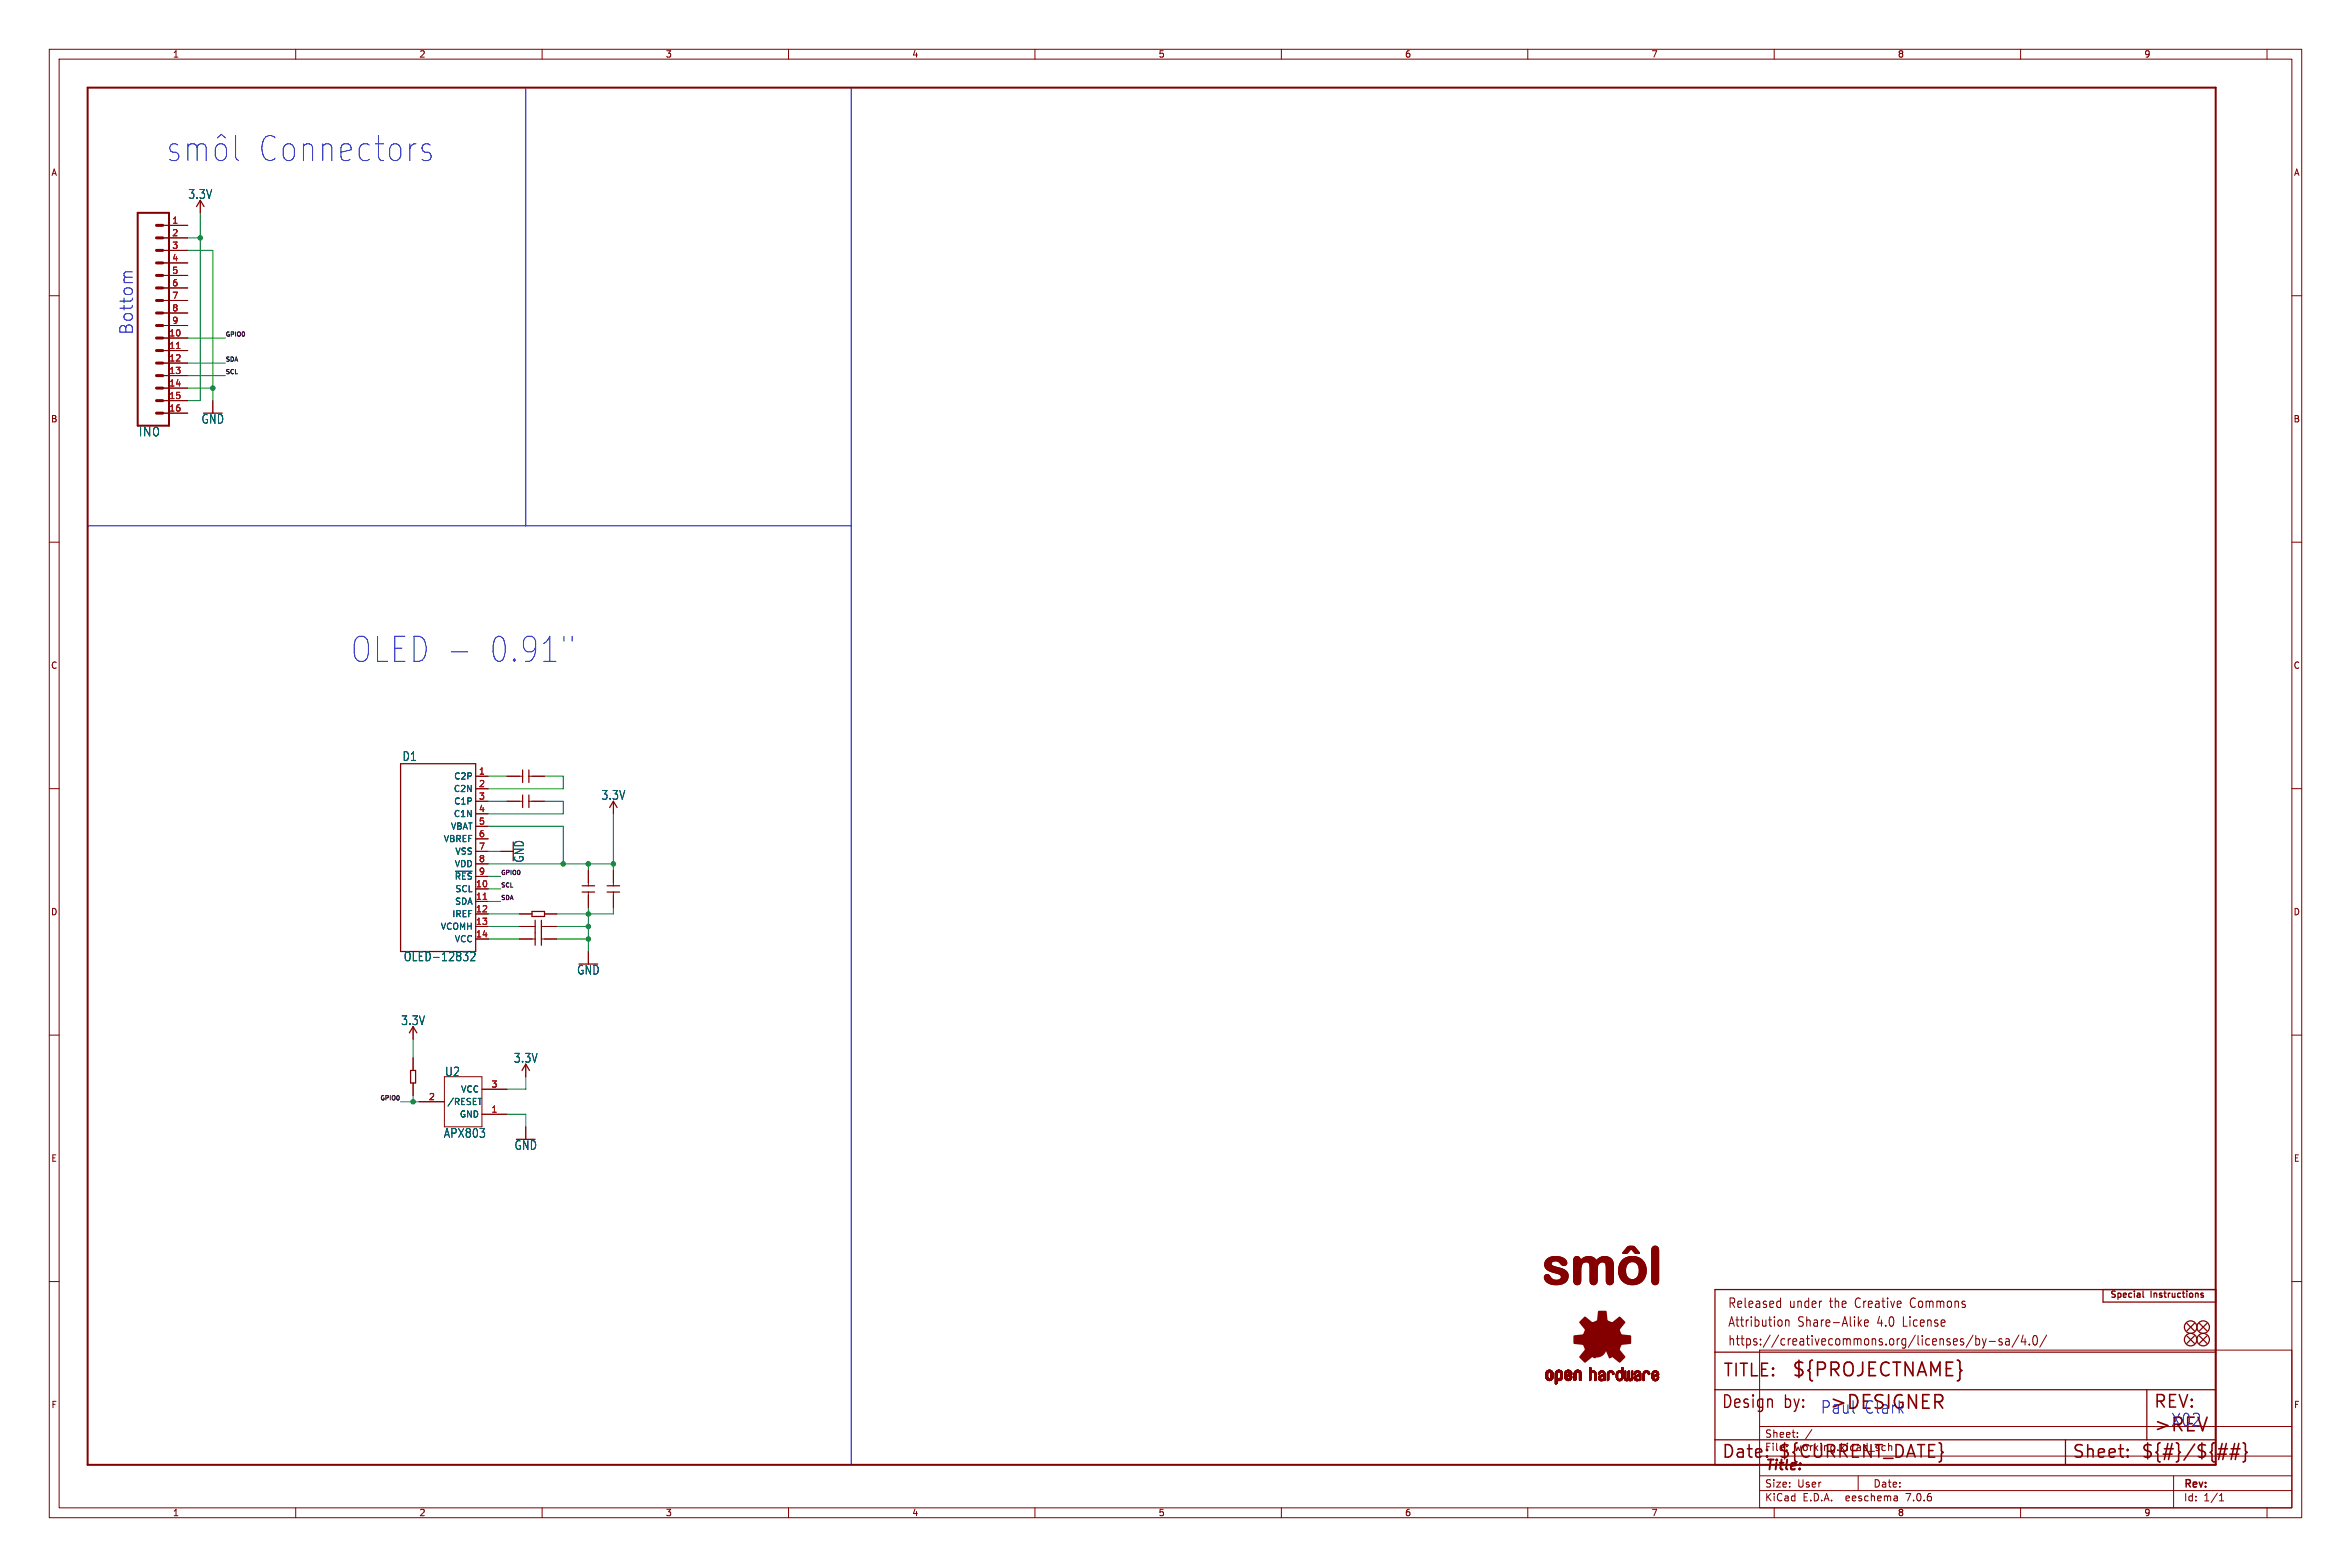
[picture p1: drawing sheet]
<svg xmlns="http://www.w3.org/2000/svg" width="477mm" height="318mm" viewBox="0 0 477 318" stroke-linecap="round" stroke-linejoin="round" font-family="sans-serif">
<defs><g id="words">
<g font-size="7.1" fill="#0000c2">
<text x="52.1" y="33">Connectors</text>
<text x="71.3" y="134.6">OLED -</text>
<text x="98.6" y="134.6">0.91&quot;</text>
</g>
<g font-size="3.8" fill="#840000">
<text x="363.5" y="279.7">${PROJECTNAME}</text>
<text x="371.1" y="286.3">&gt;DESIGNER</text>
<text x="436.9" y="290.9">&gt;REV</text>
</g>
<g font-size="3.5" fill="#0000c2">
<text x="27.2" y="68.1" transform="rotate(-90 27.2 68.1)">Bottom</text>
<text x="369.3" y="287">Paul</text>
<text x="378.2" y="287">Clark</text>
<text x="440.4" y="289.6">X02</text>
</g>
<g font-size="3.5" fill="#840000">
<text x="349.5" y="279.7">TITLE:</text>
<text x="349.2" y="286">Design</text>
<text x="362" y="286">by:</text>
<text x="436.9" y="286">REV:</text>
<text x="349.2" y="296.2">Date:</text>
<text x="360.7" y="296.2">${CURRENT_DATE}</text>
<text x="420.4" y="296.2">Sheet:</text>
<text x="434.3" y="296.2">${#}/${##}</text>
</g>
<text font-size="2.8" fill="#840000" x="358" y="298.8">Title:</text>
<g font-size="2.7" fill="#840000">
<text x="350.5" y="269.5">Attribution</text>
<text x="350.5" y="265.6">Released</text>
<text x="363.1" y="265.6">under</text>
<text x="364.8" y="269.5">Share-Alike</text>
<text x="371.5" y="265.6">the</text>
<text x="376.9" y="265.6">Creative</text>
<text x="381.1" y="269.5">4.0</text>
<text x="386.5" y="269.5">License</text>
<text x="388.3" y="265.6">Commons</text>
<text x="350.5" y="273.3">https://creativecommons.org/licenses/by-sa/4.0/</text>
</g>
<g font-size="2.5" fill="#006464">
<text x="38.1" y="40.5">3.3V</text>
<text x="28" y="88.7">IN0</text>
<text x="40.8" y="86.2">GND</text>
<text x="81.6" y="154.6">D1</text>
<text x="121.9" y="162.5">3.3V</text>
<text x="106.5" y="175.1" transform="rotate(-90 106.5 175.1)">GND</text>
<text x="81.8" y="195.2">OLED-12832</text>
<text x="117" y="197.9">GND</text>
<text x="81.3" y="208.2">3.3V</text>
<text x="104.2" y="215.8">3.3V</text>
<text x="90.2" y="218.6">U2</text>
<text x="90" y="231">APX803</text>
<text x="104.3" y="233.5">GND</text>
</g>
<g font-size="2.1" fill="#840000">
<text x="358" y="291.9">Sheet:</text>
<text x="358" y="294.6">File:</text>
<text x="364.1" y="294.6">working.kicad_sch</text>
<text x="358" y="304.8">KiCad</text>
<text x="358" y="302">Size:</text>
<text x="364.7" y="302">User</text>
<text x="365.8" y="304.8">E.D.A.</text>
<text x="374.7" y="304.8">eeschema</text>
<text x="380" y="302">Date:</text>
<text x="387" y="304.8">7.0.6</text>
<text x="443" y="302.2">Rev:</text>
<text x="443" y="304.8">Id:</text>
<text x="447.1" y="304.8">1/1</text>
</g>
<g font-size="1.8" fill="#840000">
<text x="35" y="11.9">1</text>
<text x="85" y="11.9">2</text>
<text x="135" y="11.9">3</text>
<text x="185" y="11.9">4</text>
<text x="235" y="11.9">5</text>
<text x="285" y="11.9">6</text>
<text x="335" y="11.9">7</text>
<text x="385" y="11.9">8</text>
<text x="435" y="11.9">9</text>
<text x="10.3" y="35.9">A</text>
<text x="465.4" y="35.9">A</text>
<text x="10.3" y="85.9">B</text>
<text x="465.3" y="85.9">B</text>
<text x="10.3" y="135.9">C</text>
<text x="465.3" y="135.9">C</text>
<text x="10.3" y="185.9">D</text>
<text x="465.3" y="185.9">D</text>
<text x="10.3" y="235.9">E</text>
<text x="465.4" y="235.9">E</text>
<text x="428" y="263.6">Special</text>
<text x="436.4" y="263.6">Instructions</text>
<text x="10.3" y="285.9">F</text>
<text x="465.4" y="285.9">F</text>
<text x="35" y="307.8">1</text>
<text x="85" y="307.8">2</text>
<text x="135" y="307.8">3</text>
<text x="185" y="307.8">4</text>
<text x="235" y="307.8">5</text>
<text x="285" y="307.8">6</text>
<text x="335" y="307.8">7</text>
<text x="385" y="307.8">8</text>
<text x="435" y="307.8">9</text>
</g>
<g font-size="1.8" fill="#a90000">
<text x="34.9" y="45.5">1</text>
<text x="34.9" y="48">2</text>
<text x="34.9" y="50.5">3</text>
<text x="34.9" y="53.1">4</text>
<text x="34.9" y="55.6">5</text>
<text x="34.9" y="58.2">6</text>
<text x="34.9" y="60.7">7</text>
<text x="34.9" y="63.2">8</text>
<text x="34.9" y="65.8">9</text>
<text x="34.2" y="68.3">10</text>
<text x="34.2" y="70.9">11</text>
<text x="34.2" y="73.4">12</text>
<text x="34.2" y="75.9">13</text>
<text x="34.2" y="78.5">14</text>
<text x="34.2" y="81">15</text>
<text x="34.2" y="83.6">16</text>
<text x="97.1" y="157.2">1</text>
<text x="97.1" y="159.8">2</text>
<text x="97.1" y="162.3">3</text>
<text x="97.1" y="164.8">4</text>
<text x="97.1" y="167.4">5</text>
<text x="97.1" y="169.9">6</text>
<text x="97.1" y="172.5">7</text>
<text x="97.1" y="175">8</text>
<text x="97.1" y="177.5">9</text>
<text x="96.5" y="180.1">10</text>
<text x="96.5" y="182.6">11</text>
<text x="96.5" y="185.2">12</text>
<text x="96.5" y="187.7">13</text>
<text x="96.5" y="190.2">14</text>
<text x="99.6" y="220.7">3</text>
<text x="86.9" y="223.3">2</text>
<text x="99.6" y="225.8">1</text>
</g>
<g font-size="1.8" fill="#006464">
<text x="92" y="160.9">C2N</text>
<text x="92.1" y="158.3">C2P</text>
<text x="92" y="166">C1N</text>
<text x="92.1" y="163.4">C1P</text>
<text x="89.9" y="171">VBREF</text>
<text x="91.4" y="168.5">VBAT</text>
<text x="92.3" y="173.6">VSS</text>
<text x="92.2" y="176.1">VDD</text>
<text x="92.2" y="178.7">~{RES}</text>
<text x="92.2" y="183.7">SDA</text>
<text x="92.3" y="181.2">SCL</text>
<text x="89.3" y="188.8">VCOMH</text>
<text x="91.7" y="186.3">IREF</text>
<text x="92.2" y="191.4">VCC</text>
<text x="93.5" y="221.8">VCC</text>
<text x="90.7" y="224.4">/RESET</text>
<text x="93.2" y="226.9">GND</text>
</g>
<g font-size="1.2" fill="#0f0f0f">
<text x="45.7" y="68.3">GPIO0</text>
<text x="45.7" y="73.4">SDA</text>
<text x="45.7" y="76">SCL</text>
<text x="101.6" y="177.6">GPIO0</text>
<text x="101.6" y="180.1">SCL</text>
<text x="101.6" y="182.6">SDA</text>
<text x="77" y="223.3">GPIO0</text>
</g>
</g></defs>
<g fill="none" stroke="#840000" stroke-width=".2">
<path d="M10 10h457v297.9h-457zM12 12h453v293.9h-453zM60 10v2M110 10v2M160 10v2M210 10v2M260 10v2M310 10v2M360 10v2M410 10v2M460 10v2M10 60h2"/>
<path d="M33 45.7h5.1M33 48.3h5.1M33 50.8h5.1M33 53.3h5.1M33 55.9h5.1M33 58.4h5.1M40.6 40.6v2.6M465 60h2M33 68.6h5.1M33 71.1h5.1M33 73.7h5.1M33 76.2h5.1"/>
<path d="M33 78.7h5.1M33 61h5.1M33 63.5h5.1M33 66h5.1M33 81.3h5.1M33 83.8h5.1M43.2 81.3v2.5M10 110h2M465 110h2M10 160h2M96.5 157.5h2.6M102.9 157.5h3.1"/>
<path d="M107.3 157.5h3.2M465 160h2M96.5 160h2.6M96.5 162.6h2.6M96.5 165.1h2.6M96.5 167.6h2.6M96.5 170.2h2.6M96.5 172.7h2.6M96.5 175.3h2.6M96.5 177.8h2.6M101.6 172.7h2.5M102.9 162.6h3.1"/>
<path d="M107.3 162.6h3.2M119.4 176.5v3.2M124.5 162.6v2.5M124.5 176.5v3.2M96.5 180.3h2.6M96.5 182.9h2.6M96.5 185.4h2.6M96.5 188h2.6M96.5 190.5h2.6M105.4 185.4h2.5M105.4 188h3.2M105.4 190.5h3.2"/>
<path d="M109.9 188h3.1M109.9 190.5h3.1M110.5 185.4h2.5M119.4 181v3.1M119.4 193v2.6M124.5 181v3.1M10 210h2M83.8 208.3v2.5M83.8 214.6v2.6M83.8 219.7v2.5M90.2 218.4h7.6v10.2h-7.6zM106.7 215.9v2.5"/>
<path d="M465 210h2M85.1 223.5h5.1M97.8 226.1h5.1M97.8 221h5.1M106.7 228.6v2.5M10 260h2M465 260h2M357 273.9h108v32h-108zM357 299.4h108M357 295.4h108M357 289.4h108M364.7 291.4v.2"/>
<path d="M364.7 290.7v.1M367.6 290l-1.2 1.9M377 299.4v3M441 299.4v6.5M60 305.9v2M110 305.9v2M160 305.9v2M210 305.9v2M260 305.9v2M310 305.9v2M357 302.4h108M360 305.9v2"/>
<path d="M384.9 303.6l.1 .9M385 304.4l-.1 .1M385 303.8l-.1 .1M410 305.9v2M450.4 304.5h.8M450.4 303.4l.4-.4v1.5M460 305.9v2"/>
</g>
<g fill="none" stroke="#840000" stroke-width=".25">
<path d="M39.9 41.9l.7-1.3 .8 1.3M81.3 154.9h15.2v38.1h-15.2zM106 156.2v2.5M107.3 156.2v2.5M106 161.3v2.5M107.3 161.3v2.5M118.1 179.7h2.5M123.2 179.7h2.5M123.7 163.8l.8-1.2 .7 1.2M107.9 184.9h2.6v1h-2.6zM108.6 186.7v5.1M109.9 186.7v5.1"/>
<path d="M118.1 181h2.5M123.2 181h2.5M83.1 209.5l.7-1.2 .8 1.2M83.3 217.2h1v2.5h-1zM105.9 217.2l.8-1.3 .7 1.3M348 261.6h101.6v35.6h-101.6zM348 274.3h101.6M426.7 261.6v2.6h22.9M434.8 261.9v1.1l.2 .2M443.7 268.5l1.6 1.5M443.7 271l1.6 1.5M445.3 271l-1.6 1.5"/>
<path d="M445.3 268.5l-1.6 1.5M446.3 271l1.5 1.5M446.3 268.5l1.5 1.5M447.1 262.8v.3M447.8 271l-1.5 1.5M447.8 268.5l-1.5 1.5M348 292.1h101.6M348 281.9h101.6M419.1 292.1v5.1M435.6 281.9v10.2"/>
<circle cx="444.5" cy="269.2" r="1.27"/>
<circle cx="444.5" cy="271.8" r="1.27"/>
<circle cx="447" cy="271.8" r="1.27"/>
<circle cx="447" cy="269.2" r="1.27"/>
</g>
<path d="M35.8 70.7h.7M98 182.5h.8" fill="none" stroke="#a90000" stroke-width=".2"/>
<path d="M92.4 176.8h3.4M94 193.1h.9l-.5 .7M94.9 194v.7M95.5 193.3l.2-.2h.4l.2 .2 .1 .3-1 1.3h1M97 222.8h.7" fill="none" stroke="#006464" stroke-width=".2"/>
<path d="M17.8 17.8h431.8v279.4h-431.8zM27.9 43.2h6.4v43.2h-6.4z" fill="none" stroke="#840000" stroke-width=".41"/>
<g fill="none" stroke="#840000" stroke-width=".61">
<path d="M31.7 45.7h1.3M31.7 48.3h1.3M31.7 50.8h1.3M31.7 53.3h1.3M31.7 55.9h1.3M31.7 58.4h1.3M31.7 61h1.3M31.7 63.5h1.3M31.7 66h1.3M31.7 68.6h1.3M31.7 71.1h1.3M31.7 73.7h1.3"/>
<path d="M31.7 76.2h1.3M31.7 78.7h1.3M31.7 81.3h1.3M31.7 83.8h1.3"/>
</g>
<g fill="none" stroke="#840000" stroke-width=".32">
<path d="M358.5 295.4l.2 .1-.2 .1M431.7 295.4l.1 .1-.1 .1M431.7 295.4l-.1 .1 .1 .1M431.7 294v.3M431.7 295.4v.2M431.7 294l.1 .2-.1 .1M431.7 294l-.1 .2 .1 .1M449.9 295h1.8M450.2 293.9h1.8M451.7 292.8l-.7 3.3M452.5 295h1.8M452.7 293.9h1.8"/>
<path d="M453.4 292.8l-.7 3.3M454.3 292.8l-.7 3.3M455.1 292.7l.4 .1 .1 .3v1.2l.4 .4-.4 .3v1.2l-.1 .3-.4 .1"/>
</g>
<g fill="none" stroke="#840000" stroke-width=".21">
<path d="M360.8 264l.5 .1M361.3 263.3v2M361.3 265.2l-.5 .1M361.5 268v.9M362.3 267.8v1.3M362.3 268l.2-.2 .4 .1 .1 1.2M377.2 268.3l.5 .8M377.7 267.8l-.6 .7M378.3 268.4l.8-.2-.1-.3-.4-.1-.3 .3 .1 .9h.6M400.4 270.9l-1.4 2.4M400.9 270.9v2M400.9 271.7l.5-.1 .3 .4v.5l-.2 .3h-.6"/>
<path d="M402.2 271.6l.4 1.3M402.6 272.9l-.1 .4-.3 .2M403 271.6l-.4 1.3M403.6 272.1h1.3M406.2 271.7l-.4-.1a.34 .34 0 0 0-.2 .3 .34 .34 0 0 0 .2 .3h.3a.34 .34 0 0 1 .2 .4 .34 .34 0 0 1-.2 .3l-.5-.1M407 271.7h.6l.1 1.2M407.7 272l-.5 .1a.4 .4 0 0 0-.3 .4 .4 .4 0 0 0 .3 .4l.5-.1M409.7 270.9l-1.5 2.4M410.5 270.9l-.4 1.3h1M410.9 271.6v1.3M411.8 272.7v.2M412.7 271l.3-.1a1.34 1.34 0 0 1 0 2h-.1a1.43 1.43 0 0 1-.2-1.9z"/>
<path d="M415.3 270.9l-1.4 2.4"/>
</g>
<g fill="#840000" stroke="#840000" stroke-width=".2">
<path d="M335.4 253a.71 .71 0 0 1 .8-.1 .71 .71 0 0 1 .4 .8v6.2a.71 .71 0 0 1-.8 .7 .71 .71 0 0 1-.7-.8v-6.3z"/>
<path d="M330.2 253a1.37 1.37 0 0 1 1.6 .1l.9 1.1h-.9l-.8-.8-.7 .7a.81 .81 0 0 1-1 .2z"/>
<path d="M329.2 255.6l1-.5 1.2-.2v1.1a1.7 1.7 0 0 0-1.5 2.3 1.39 1.39 0 0 0 1.6 1.3 1.39 1.39 0 0 0 1.1-1.7v-.2a1.53 1.53 0 0 0-1.2-1.7v-1.1a2.87 2.87 0 0 1 2.1 4.7 2.87 2.87 0 0 1-5-1l-.1-1 .1-.8z"/>
<path d="M319.6 255a.68 .68 0 0 1 .7 0 .68 .68 0 0 1 .4 .7 2.15 2.15 0 0 1 3.3 0 1.88 1.88 0 0 1 2.2-.7 1.88 1.88 0 0 1 1.2 2v2.8a.74 .74 0 0 1-.8 .8 .74 .74 0 0 1-.7-.8v-2.5a.92 .92 0 0 0-1-1.3 1.35 1.35 0 0 0-.8 1.6v2.1a.76 .76 0 0 1-.8 .9 .76 .76 0 0 1-.7-1v-2.4a.93 .93 0 0 0-.8-1.2 .93 .93 0 0 0-1 1.1v2.6a.74 .74 0 0 1-.8 1 .74 .74 0 0 1-.7-.9v-4.3z"/>
<path d="M313.9 255.5a2.95 2.95 0 0 1 4 .4 .63 .63 0 0 1-.4 .8 .63 .63 0 0 1-.8-.3 1.13 1.13 0 0 0-2-.1l.3 .5 1.4 .4a1.72 1.72 0 0 1 1.6 2.4 3 3 0 0 1-4.5 .1 .65 .65 0 0 1 .2-1.1 .65 .65 0 0 1 .9 .5 1.38 1.38 0 0 0 2.2 .1 .96 .96 0 0 0-1-.9l-.5-.1a1.79 1.79 0 0 1-1.8-2.1z"/>
<path d="M313.7 279.4h.3z"/>
<path d="M313.7 279.3l.3 .1z"/>
<path d="M313.7 279.3h.3z"/>
<path d="M313.7 279.2l.3 .1z"/>
<path d="M313.7 279.2h.3z"/>
<path d="M313.7 279.1l.3 .1z"/>
<path d="M313.7 279.1h.3z"/>
<path d="M313.7 279l.3 .1z"/>
<path d="M313.7 279h.3z"/>
<path d="M313.7 278.9l.3 .1z"/>
<path d="M313.7 278.9h.3z"/>
<path d="M313.7 278.8l.3 .1z"/>
<path d="M313.7 278.8h.3z"/>
<path d="M313.7 278.7l.3 .1z"/>
<path d="M313.7 278.7h.3z"/>
<path d="M313.7 278.6l.3 .1z"/>
<path d="M313.7 279.5h.4z"/>
<path d="M313.7 279.4l.4 .1z"/>
<path d="M313.7 279.4h.4z"/>
<path d="M313.7 278.6h.4z"/>
<path d="M313.7 279.6h.4z"/>
<path d="M313.7 279.5l.4 .1z"/>
<path d="M313.7 278.5l.4 .1z"/>
<path d="M313.7 278.5h.4z"/>
<path d="M313.7 279.6h.5z"/>
<path d="M313.7 278.4l.5 .1z"/>
<path d="M313.7 278.4h.5z"/>
<path d="M313.7 279.7h.6z"/>
<path d="M313.7 279.6l.5 .1z"/>
<path d="M313.7 278.4h.6z"/>
<path d="M313.7 279.7h1.3z"/>
<path d="M313.7 278.3l1.3 .1z"/>
<path d="M313.8 279.7h1.2z"/>
<path d="M313.8 278.3h1.2z"/>
<path d="M313.8 279.8h1.2z"/>
<path d="M313.8 279.7l1.2 .1z"/>
<path d="M313.8 278.2l1.2 .1z"/>
<path d="M313.8 278.2h1.2z"/>
<path d="M313.8 279.8l1.2 .1z"/>
<path d="M313.9 279.9h1z"/>
<path d="M313.9 278.2h1z"/>
<path d="M313.9 278.1l1 .1z"/>
<path d="M313.9 278.1h1z"/>
<path d="M313.9 279.9l1 .1z"/>
<path d="M314 280h.8z"/>
<path d="M314 278.1h.8z"/>
<path d="M314 278l.8 .1z"/>
<path d="M314 278h.7z"/>
<path d="M314.1 280h.6z"/>
<path d="M314.1 278h.6z"/>
<path d="M314.1 280l.6 .1z"/>
<path d="M314.2 278h.4z"/>
<path d="M314.2 280.1h.4z"/>
<path d="M314.2 278h.3z"/>
<path d="M314.3 280.1h.2z"/>
<path d="M314.3 278h.2z"/>
<path d="M314.4 278.4h.6z"/>
<path d="M314.5 279.7h.5z"/>
<path d="M314.5 278.4h.5z"/>
<path d="M314.5 279.7h.6z"/>
<path d="M314.5 278.4h.6z"/>
<path d="M314.5 279.6l.6 .1z"/>
<path d="M314.6 278.4h.5z"/>
<path d="M314.6 279.6h.5z"/>
<path d="M314.6 278.4l.5 .1z"/>
<path d="M314.6 278.5h.5z"/>
<path d="M314.7 279.6h.4z"/>
<path d="M314.7 278.5h.4z"/>
<path d="M314.7 279.5l.4 .1z"/>
<path d="M314.7 279.5h.4z"/>
<path d="M314.7 278.6h.4z"/>
<path d="M314.7 278.5l.4 .1z"/>
<path d="M314.7 279.4l.4 .1z"/>
<path d="M314.7 279.4h.4z"/>
<path d="M314.7 279.3l.4 .1z"/>
<path d="M314.7 279.3h.4z"/>
<path d="M314.7 279.2l.4 .1z"/>
<path d="M314.7 279.2h.4z"/>
<path d="M314.7 279.1l.4 .1z"/>
<path d="M314.7 279.1h.4z"/>
<path d="M314.7 279l.4 .1z"/>
<path d="M314.7 279h.4z"/>
<path d="M314.7 278.9l.4 .1z"/>
<path d="M314.7 278.9h.4z"/>
<path d="M314.7 278.8l.4 .1z"/>
<path d="M314.7 278.8h.4z"/>
<path d="M314.7 278.7l.4 .1z"/>
<path d="M314.7 278.7h.4z"/>
<path d="M314.7 278.6l.4 .1z"/>
<path d="M315.6 280.7h.2z"/>
<path d="M315.6 280.7h.3z"/>
<path d="M315.6 280.6l.3 .1z"/>
<path d="M315.6 280.6h.4z"/>
<path d="M315.6 280.5l.4 .1z"/>
<path d="M315.6 280.5h.4z"/>
<path d="M315.6 280.4l.4 .1z"/>
<path d="M315.6 280.4h.4z"/>
<path d="M315.6 280.3l.4 .1z"/>
<path d="M315.6 280.3h.4z"/>
<path d="M315.6 280.2l.4 .1z"/>
<path d="M315.6 280.2h.4z"/>
<path d="M315.6 280.1l.4 .1z"/>
<path d="M315.6 280.1h.4z"/>
<path d="M315.6 280l.4 .1z"/>
<path d="M315.6 280h1z"/>
<path d="M315.6 280h1.1z"/>
<path d="M315.6 279.9l1.2 .1z"/>
<path d="M315.6 279.9h1.2z"/>
<path d="M315.6 279.9h1.3z"/>
<path d="M315.6 279.8l1.3 .1z"/>
<path d="M315.6 279.8h1.3z"/>
<path d="M315.6 279.7l1.3 .1z"/>
<path d="M315.6 279.7h1.3z"/>
<path d="M315.6 279.7h1.4z"/>
<path d="M315.6 279.7h.6z"/>
<path d="M315.6 279.6l.5 .1z"/>
<path d="M315.6 279.6h.5z"/>
<path d="M315.6 279.6h.4z"/>
<path d="M315.6 279.5l.4 .1z"/>
<path d="M315.6 279.5h.4z"/>
<path d="M315.6 279.4l.4 .1z"/>
<path d="M315.6 279.4h.4z"/>
<path d="M315.6 279.3l.4 .1z"/>
<path d="M315.6 279.3h.4z"/>
<path d="M315.6 279.2l.4 .1z"/>
<path d="M315.6 279.2h.4z"/>
<path d="M315.6 279.1l.4 .1z"/>
<path d="M315.6 279.1h.4z"/>
<path d="M315.6 279l.4 .1z"/>
<path d="M315.6 279h.4z"/>
<path d="M315.6 278.9l.4 .1z"/>
<path d="M315.6 278.9h.4z"/>
<path d="M315.6 278.8l.4 .1z"/>
<path d="M315.6 278.8h.4z"/>
<path d="M315.6 278.7l.4 .1z"/>
<path d="M315.6 278.7h.4z"/>
<path d="M315.6 278.6l.4 .1z"/>
<path d="M315.6 278.6h.4z"/>
<path d="M315.6 278.5l.4 .1z"/>
<path d="M315.6 280.8h.1z"/>
<path d="M315.6 280.7l.2 .1z"/>
<path d="M315.6 278.5h.4z"/>
<path d="M315.6 278.5h.5z"/>
<path d="M315.6 278.4l.5 .1z"/>
<path d="M315.6 278.4h.5z"/>
<path d="M315.6 278.4h.6z"/>
<path d="M315.7 278.4h.5z"/>
<path d="M315.7 278.3l1.3 .1z"/>
<path d="M315.7 278.3h1.2z"/>
<path d="M315.7 278.2l1.2 .1z"/>
<path d="M315.7 278.2h1.2z"/>
<path d="M315.7 278.2h1.1z"/>
<path d="M315.8 278.2h1z"/>
<path d="M315.8 278.1l1 .1z"/>
<path d="M315.8 278.1h1z"/>
<path d="M315.9 278.1h.9z"/>
<path d="M315.9 278.1h.8z"/>
<path d="M315.9 278l.8 .1z"/>
<path d="M316 278h.6z"/>
<path d="M316 280l.6 .1z"/>
<path d="M316.1 278h.5z"/>
<path d="M316.1 280.1h.4z"/>
<path d="M316.1 278h.4z"/>
<path d="M316.2 280.1h.2z"/>
<path d="M316.2 278h.2z"/>
<path d="M316.4 278.4h.6z"/>
<path d="M316.4 279.7h.6z"/>
<path d="M316.5 279.7h.5z"/>
<path d="M316.5 278.4h.5z"/>
<path d="M316.5 279.6l.5 .1z"/>
<path d="M316.5 279.6h.5z"/>
<path d="M316.5 278.4l.5 .1z"/>
<path d="M316.6 279.6h.4z"/>
<path d="M316.6 278.5h.4z"/>
<path d="M316.6 279.5l.4 .1z"/>
<path d="M316.6 279.5h.4z"/>
<path d="M316.6 278.6h.4z"/>
<path d="M316.6 278.5l.4 .1z"/>
<path d="M316.6 279.4l.4 .1z"/>
<path d="M316.6 279.4h.4z"/>
<path d="M316.6 278.7h.4z"/>
<path d="M316.6 278.6l.4 .1z"/>
<path d="M316.7 279.4h.3z"/>
<path d="M316.7 279.3l.3 .1z"/>
<path d="M316.7 279.3h.3z"/>
<path d="M316.7 279.2l.3 .1z"/>
<path d="M316.7 279.2h.3z"/>
<path d="M316.7 279.1l.3 .1z"/>
<path d="M316.7 279.1h.3z"/>
<path d="M316.7 279l.3 .1z"/>
<path d="M316.7 279h.3z"/>
<path d="M316.7 278.9l.3 .1z"/>
<path d="M316.7 278.9h.3z"/>
<path d="M316.7 278.8l.3 .1z"/>
<path d="M316.7 278.8h.3z"/>
<path d="M316.7 278.7l.3 .1z"/>
<path d="M316.7 278.7h.3z"/>
<path d="M317.5 279.5h.4z"/>
<path d="M317.5 279.4l.4 .1z"/>
<path d="M317.5 279.4h.4z"/>
<path d="M317.5 279.3l.5 .1z"/>
<path d="M317.5 279.3h.5z"/>
<path d="M317.5 279.3h.6z"/>
<path d="M317.5 279.3h.7z"/>
<path d="M317.5 279.2l.7 .1z"/>
<path d="M317.5 279.2h.7z"/>
<path d="M317.5 279.2h.8z"/>
<path d="M317.5 279.2h.9z"/>
<path d="M317.5 279.1l.9 .1z"/>
<path d="M317.5 279.1h.9z"/>
<path d="M317.5 279.1h1z"/>
<path d="M317.5 279.1h1.1z"/>
<path d="M317.5 279l1.1 .1z"/>
<path d="M317.5 279h1.2z"/>
<path d="M317.5 279h1.3z"/>
<path d="M317.5 278.9l1.3 .1z"/>
<path d="M317.5 278.9h1.4z"/>
<path d="M317.5 278.9h.4z"/>
<path d="M317.5 278.8l.4 .1z"/>
<path d="M317.5 278.8h.4z"/>
<path d="M317.5 278.7l.4 .1z"/>
<path d="M317.5 278.7h.4z"/>
<path d="M317.5 278.6l.4 .1z"/>
<path d="M317.5 278.6h.4z"/>
<path d="M317.5 278.5l.4 .1z"/>
<path d="M317.5 279.6h.5z"/>
<path d="M317.5 279.6h.4z"/>
<path d="M317.5 279.5l.4 .1z"/>
<path d="M317.5 278.5h.4z"/>
<path d="M317.5 278.5h.5z"/>
<path d="M317.5 278.4l.5 .1z"/>
<path d="M317.5 278.4h.5z"/>
<path d="M317.5 279.6l.6 .1z"/>
<path d="M317.5 278.4h.6z"/>
<path d="M317.5 279.7h.6z"/>
<path d="M317.6 279.7h.5z"/>
<path d="M317.6 278.4h.5z"/>
<path d="M317.6 279.7h1.3z"/>
<path d="M317.6 278.4h.6z"/>
<path d="M317.6 279.7h1.2z"/>
<path d="M317.6 278.3l1.3 .1z"/>
<path d="M317.6 278.3h1.3z"/>
<path d="M317.6 279.8h1.2z"/>
<path d="M317.6 279.7l1.2 .1z"/>
<path d="M317.6 278.3h1.2z"/>
<path d="M317.6 278.2l1.2 .1z"/>
<path d="M317.7 279.8l1.1 .1z"/>
<path d="M317.7 278.2h1.1z"/>
<path d="M317.7 279.9h1.1z"/>
<path d="M317.7 279.9h1z"/>
<path d="M317.7 278.2h1z"/>
<path d="M317.7 278.1l1 .1z"/>
<path d="M317.7 278.1h1z"/>
<path d="M317.8 279.9l.9 .1z"/>
<path d="M317.8 278.1h.9z"/>
<path d="M317.8 280h.8z"/>
<path d="M317.8 278.1h.8z"/>
<path d="M317.9 280h.7z"/>
<path d="M317.9 278l.7 .1z"/>
<path d="M317.9 278h.7z"/>
<path d="M317.9 278h.6z"/>
<path d="M317.9 280h.6z"/>
<path d="M318 278h.5z"/>
<path d="M318 280l.5 .1z"/>
<path d="M318 278.9h.9z"/>
<path d="M318 278h.4z"/>
<path d="M318 280.1h.4z"/>
<path d="M318.1 280.1h.3z"/>
<path d="M318.1 280.1h.2z"/>
<path d="M318.1 278.9h.8z"/>
<path d="M318.1 278h.3z"/>
<path d="M318.1 278.8l.8 .1z"/>
<path d="M318.1 278h.2z"/>
<path d="M318.1 278.8h.8z"/>
<path d="M318.2 278.8h.7z"/>
<path d="M318.3 278.8h.6z"/>
<path d="M318.3 278.4h.6z"/>
<path d="M318.3 279.7h.6z"/>
<path d="M318.3 278.7l.6 .1z"/>
<path d="M318.3 278.7h.6z"/>
<path d="M318.4 278.7h.5z"/>
<path d="M318.4 278.4h.5z"/>
<path d="M318.4 279.7h.5z"/>
<path d="M318.4 279.6l.5 .1z"/>
<path d="M318.4 279.6h.5z"/>
<path d="M318.4 278.4l.5 .1z"/>
<path d="M318.4 278.5h.5z"/>
<path d="M318.5 279.6h.4z"/>
<path d="M318.5 278.5h.4z"/>
<path d="M318.5 278.7h.4z"/>
<path d="M318.5 279.5l.4 .1z"/>
<path d="M318.5 279.5h.4z"/>
<path d="M318.5 278.6l.4 .1z"/>
<path d="M318.5 278.6h.4z"/>
<path d="M318.5 278.5l.4 .1z"/>
<path d="M318.5 279.4l.4 .1z"/>
<path d="M318.5 279.4h.4z"/>
<path d="M318.6 279.4h.3z"/>
<path d="M318.6 279.3l.3 .1z"/>
<path d="M318.6 279.3h.3z"/>
<path d="M318.7 279.3h.2z"/>
<path d="M318.7 279.2l.2 .1z"/>
<path d="M318.7 279.2h.2z"/>
<path d="M318.8 279.2h.1z"/>
<path d="M319.4 280h.3z"/>
<path d="M319.4 280h.4z"/>
<path d="M319.4 279.9l.4 .1z"/>
<path d="M319.4 279.9h.4z"/>
<path d="M319.4 279.8l.4 .1z"/>
<path d="M319.4 279.8h.4z"/>
<path d="M319.4 279.7l.4 .1z"/>
<path d="M319.4 279.7h.4z"/>
<path d="M319.4 279.6l.4 .1z"/>
<path d="M319.4 279.6h.4z"/>
<path d="M319.4 279.5l.4 .1z"/>
<path d="M319.4 279.5h.4z"/>
<path d="M319.4 279.4l.4 .1z"/>
<path d="M319.4 279.4h.4z"/>
<path d="M319.4 279.3l.4 .1z"/>
<path d="M319.4 279.3h.4z"/>
<path d="M319.4 279.2l.4 .1z"/>
<path d="M319.4 279.2h.4z"/>
<path d="M319.4 279.1l.4 .1z"/>
<path d="M319.4 279.1h.4z"/>
<path d="M319.4 279l.4 .1z"/>
<path d="M319.4 279h.4z"/>
<path d="M319.4 278.9l.4 .1z"/>
<path d="M319.4 278.9h.4z"/>
<path d="M319.4 278.8l.4 .1z"/>
<path d="M319.4 278.8h.4z"/>
<path d="M319.4 278.7l.4 .1z"/>
<path d="M319.4 278.7h.4z"/>
<path d="M319.4 278.6l.4 .1z"/>
<path d="M319.4 278.6h.4z"/>
<path d="M319.4 280h.2z"/>
<path d="M319.4 278.5l.4 .1z"/>
<path d="M319.4 280l.2 .1z"/>
<path d="M319.4 278.5h.4z"/>
<path d="M319.4 278.5h.5z"/>
<path d="M319.4 278.4l.5 .1z"/>
<path d="M319.5 278.4h.4z"/>
<path d="M319.5 278.4h.5z"/>
<path d="M319.5 278.4h.6z"/>
<path d="M319.5 278.3l1.3 .1z"/>
<path d="M319.5 278.3h1.3z"/>
<path d="M319.5 278.3h1.2z"/>
<path d="M319.5 278.2l1.2 .1z"/>
<path d="M319.6 278.2h1.1z"/>
<path d="M319.6 278.2h1z"/>
<path d="M319.6 278.1l1 .1z"/>
<path d="M319.6 278.1h1z"/>
<path d="M319.7 278.1h.9z"/>
<path d="M319.7 278.1h.8z"/>
<path d="M319.8 278l.7 .1z"/>
<path d="M319.8 278h.7z"/>
<path d="M319.8 278h.6z"/>
<path d="M319.9 278h.5z"/>
<path d="M319.9 278h.4z"/>
<path d="M320 278h.3z"/>
<path d="M320.2 278.4h.6z"/>
<path d="M320.3 278.4h.5z"/>
<path d="M320.4 278.4l.4 .1z"/>
<path d="M320.4 278.5h.4z"/>
<path d="M320.4 278.5l.5 .1z"/>
<path d="M320.5 278.6h.4z"/>
<path d="M320.5 280h.2z"/>
<path d="M320.5 280h.3z"/>
<path d="M320.5 279.9l.4 .1z"/>
<path d="M320.5 279.9h.4z"/>
<path d="M320.5 279.8l.4 .1z"/>
<path d="M320.5 279.8h.4z"/>
<path d="M320.5 279.7l.4 .1z"/>
<path d="M320.5 279.7h.4z"/>
<path d="M320.5 279.6l.4 .1z"/>
<path d="M320.5 279.6h.4z"/>
<path d="M320.5 279.5l.4 .1z"/>
<path d="M320.5 279.5h.4z"/>
<path d="M320.5 279.4l.4 .1z"/>
<path d="M320.5 279.4h.4z"/>
<path d="M320.5 279.3l.4 .1z"/>
<path d="M320.5 279.3h.4z"/>
<path d="M320.5 279.2l.4 .1z"/>
<path d="M320.5 279.2h.4z"/>
<path d="M320.5 279.1l.4 .1z"/>
<path d="M320.5 279.1h.4z"/>
<path d="M320.5 279l.4 .1z"/>
<path d="M320.5 279h.4z"/>
<path d="M320.5 278.9l.4 .1z"/>
<path d="M320.5 278.9h.4z"/>
<path d="M320.5 278.8l.4 .1z"/>
<path d="M320.5 278.8h.4z"/>
<path d="M320.5 278.7l.4 .1z"/>
<path d="M320.5 278.7h.4z"/>
<path d="M320.5 278.6l.4 .1z"/>
<path d="M320.5 280l.2 .1z"/>
<path d="M320.5 280.1h.1z"/>
<path d="M322.5 280.1h.2z"/>
<path d="M322.5 280l.2 .1z"/>
<path d="M322.5 277.6h.3z"/>
<path d="M322.5 280.1h.1z"/>
<path d="M322.5 280h.2z"/>
<path d="M322.5 280h.3z"/>
<path d="M322.5 279.9l.3 .1z"/>
<path d="M322.5 279.9h.3z"/>
<path d="M322.5 279.8l.3 .1z"/>
<path d="M322.5 279.8h.3z"/>
<path d="M322.5 279.7l.3 .1z"/>
<path d="M322.5 279.7h.3z"/>
<path d="M322.5 279.6l.3 .1z"/>
<path d="M322.5 279.6h.3z"/>
<path d="M322.5 279.5l.3 .1z"/>
<path d="M322.5 279.5h.3z"/>
<path d="M322.5 279.4l.3 .1z"/>
<path d="M322.5 279.4h.3z"/>
<path d="M322.5 279.3l.3 .1z"/>
<path d="M322.5 279.3h.3z"/>
<path d="M322.5 279.2l.3 .1z"/>
<path d="M322.5 279.2h.3z"/>
<path d="M322.5 279.1l.3 .1z"/>
<path d="M322.5 279.1h.3z"/>
<path d="M322.5 279l.3 .1z"/>
<path d="M322.5 279h.3z"/>
<path d="M322.5 278.9l.3 .1z"/>
<path d="M322.5 278.9h.3z"/>
<path d="M322.5 278.8l.3 .1z"/>
<path d="M322.5 278.8h.3z"/>
<path d="M322.5 278.7l.3 .1z"/>
<path d="M322.5 278.7h.3z"/>
<path d="M322.5 278.6l.3 .1z"/>
<path d="M322.5 278.6h.3z"/>
<path d="M322.5 278.6h.4z"/>
<path d="M322.5 278.5l.4 .1z"/>
<path d="M322.5 278.5h.4z"/>
<path d="M322.5 278.5h.5z"/>
<path d="M322.5 278.4l.5 .1z"/>
<path d="M322.5 278.4h.5z"/>
<path d="M322.5 278.4h.6z"/>
<path d="M322.5 278.4h.7z"/>
<path d="M322.5 278.4h1.2z"/>
<path d="M322.5 278.3l1.2 .1z"/>
<path d="M322.5 278.3h1.2z"/>
<path d="M322.5 278.3h1.1z"/>
<path d="M322.5 278.2l1.1 .1z"/>
<path d="M322.5 278.2h1.1z"/>
<path d="M322.5 278.2h1z"/>
<path d="M322.5 278.2h.3z"/>
<path d="M322.5 278.1l.3 .1z"/>
<path d="M322.5 278.1h.3z"/>
<path d="M322.5 278l.3 .1z"/>
<path d="M322.5 278h.3z"/>
<path d="M322.5 277.9l.3 .1z"/>
<path d="M322.5 277.9h.3z"/>
<path d="M322.5 277.8l.3 .1z"/>
<path d="M322.5 277.8h.3z"/>
<path d="M322.5 277.7l.3 .1z"/>
<path d="M322.5 277.7h.3z"/>
<path d="M322.5 277.6l.3 .1z"/>
<path d="M322.5 277.5l.3 .1z"/>
<path d="M322.5 277.5h.3z"/>
<path d="M322.6 277.5h.2z"/>
<path d="M322.7 277.4l.1 .1z"/>
<path d="M322.9 278.2h.6z"/>
<path d="M322.9 278.1l.6 .1z"/>
<path d="M323 278.1h.5z"/>
<path d="M323 278.1h.4z"/>
<path d="M323.2 278.4h.6z"/>
<path d="M323.3 278.4h.5z"/>
<path d="M323.4 278.4h.4z"/>
<path d="M323.4 278.4l.4 .1z"/>
<path d="M323.4 278.5h.4z"/>
<path d="M323.5 278.5h.3z"/>
<path d="M323.5 278.6h.3z"/>
<path d="M323.5 278.5l.3 .1z"/>
<path d="M323.5 278.6h.4z"/>
<path d="M323.6 278.6h.3z"/>
<path d="M323.6 278.7h.3z"/>
<path d="M323.6 278.6l.3 .1z"/>
<path d="M323.6 278.8h.3z"/>
<path d="M323.6 278.7l.3 .1z"/>
<path d="M323.6 280.1h.1z"/>
<path d="M323.6 280l.2 .1z"/>
<path d="M323.6 280h.2z"/>
<path d="M323.6 280h.3z"/>
<path d="M323.6 279.9l.3 .1z"/>
<path d="M323.6 279.9h.3z"/>
<path d="M323.6 279.8l.3 .1z"/>
<path d="M323.6 279.8h.3z"/>
<path d="M323.6 279.7l.3 .1z"/>
<path d="M323.6 279.7h.3z"/>
<path d="M323.6 279.6l.3 .1z"/>
<path d="M323.6 279.6h.3z"/>
<path d="M323.6 279.5l.3 .1z"/>
<path d="M323.6 279.5h.3z"/>
<path d="M323.6 279.4l.3 .1z"/>
<path d="M323.6 279.4h.3z"/>
<path d="M323.6 279.3l.3 .1z"/>
<path d="M323.6 279.3h.3z"/>
<path d="M323.6 279.2l.3 .1z"/>
<path d="M323.6 279.2h.3z"/>
<path d="M323.6 279.1l.3 .1z"/>
<path d="M323.6 279.1h.3z"/>
<path d="M323.6 279l.3 .1z"/>
<path d="M323.6 279h.3z"/>
<path d="M323.6 278.9l.3 .1z"/>
<path d="M323.6 278.9h.3z"/>
<path d="M323.6 278.8l.3 .1z"/>
<path d="M324.3 279.7h.3z"/>
<path d="M324.3 279.6l.3 .1z"/>
<path d="M324.3 279.6h.3z"/>
<path d="M324.3 279.5l.3 .1z"/>
<path d="M324.3 279.5h.3z"/>
<path d="M324.3 278.9h.2z"/>
<path d="M324.3 278.8l.2 .1z"/>
<path d="M324.3 278.8h.3z"/>
<path d="M324.3 278.7l.3 .1z"/>
<path d="M324.3 278.7h.3z"/>
<path d="M324.3 279.7h.4z"/>
<path d="M324.3 279.5h.4z"/>
<path d="M324.3 279.4l.4 .1z"/>
<path d="M324.3 279.4h.4z"/>
<path d="M324.4 279.8h.3z"/>
<path d="M324.4 279.7l.3 .1z"/>
<path d="M324.4 279.7h.3z"/>
<path d="M324.4 279.4h.3z"/>
<path d="M324.4 278.7h.2z"/>
<path d="M324.4 278.6l.2 .1z"/>
<path d="M324.4 278.6h.2z"/>
<path d="M324.4 278.6h.3z"/>
<path d="M324.4 279.8h.4z"/>
<path d="M324.4 279.4h.4z"/>
<path d="M324.4 279.3l.4 .1z"/>
<path d="M324.4 279.3h.5z"/>
<path d="M324.4 278.5l.3 .1z"/>
<path d="M324.4 278.5h.3z"/>
<path d="M324.4 279.8l.8 .1z"/>
<path d="M324.4 279.8h.5z"/>
<path d="M324.4 279.9h.8z"/>
<path d="M324.4 278.5h.4z"/>
<path d="M324.4 279.3h.6z"/>
<path d="M324.4 278.4l.4 .1z"/>
<path d="M324.4 279.3h.7z"/>
<path d="M324.4 279.2l.7 .1z"/>
<path d="M324.4 278.4h.4z"/>
<path d="M324.4 278.4h.5z"/>
<path d="M324.5 279.9h.7z"/>
<path d="M324.5 279.2h.6z"/>
<path d="M324.5 278.4h.4z"/>
<path d="M324.5 278.4h.5z"/>
<path d="M324.5 279.9l.7 .1z"/>
<path d="M324.5 278.4h1.1z"/>
<path d="M324.5 280h.7z"/>
<path d="M324.5 279.2h.7z"/>
<path d="M324.5 278.4h1z"/>
<path d="M324.5 278.3l1 .1z"/>
<path d="M324.5 278.3h1z"/>
<path d="M324.5 279.2h.8z"/>
<path d="M324.6 280h.6z"/>
<path d="M324.6 279.2h.7z"/>
<path d="M324.6 278.3h.9z"/>
<path d="M324.6 279.1l.7 .1z"/>
<path d="M324.6 278.3h.8z"/>
<path d="M324.6 278.2l.8 .1z"/>
<path d="M324.6 279.1h1.1z"/>
<path d="M324.6 278.2h.8z"/>
<path d="M324.6 280l.6 .1z"/>
<path d="M324.7 280.1h.5z"/>
<path d="M324.7 278.2h.7z"/>
<path d="M324.7 279.1h1z"/>
<path d="M324.7 278.2h.6z"/>
<path d="M324.7 278.1l.6 .1z"/>
<path d="M324.8 278.1h.5z"/>
<path d="M324.8 279.1h.9z"/>
<path d="M324.8 279l.9 .1z"/>
<path d="M324.8 278.1h.4z"/>
<path d="M324.9 279h.8z"/>
<path d="M324.9 279.8h.3z"/>
<path d="M325 278.1h.1z"/>
<path d="M325 279.8h.2z"/>
<path d="M325 279h.7z"/>
<path d="M325 278.9l.7 .1z"/>
<path d="M325 278.4h.6z"/>
<path d="M325.1 278.9h.6z"/>
<path d="M325.1 278.4h.5z"/>
<path d="M325.2 278.9h.5z"/>
<path d="M325.2 278.4h.4z"/>
<path d="M325.2 278.4l.4 .1z"/>
<path d="M325.2 278.5h.4z"/>
<path d="M325.3 278.9h.4z"/>
<path d="M325.3 278.5h.3z"/>
<path d="M325.3 278.8l.4 .1z"/>
<path d="M325.3 278.8h.4z"/>
<path d="M325.3 278.5l.3 .1z"/>
<path d="M325.3 278.6h.4z"/>
<path d="M325.3 279.1l.4 .1z"/>
<path d="M325.4 278.8h.3z"/>
<path d="M325.4 278.6h.3z"/>
<path d="M325.4 279.2h.3z"/>
<path d="M325.4 278.7h.3z"/>
<path d="M325.4 278.6l.3 .1z"/>
<path d="M325.4 280.1h.1z"/>
<path d="M325.4 280.1h.2z"/>
<path d="M325.4 280l.2 .1z"/>
<path d="M325.4 280h.2z"/>
<path d="M325.4 280h.3z"/>
<path d="M325.4 279.9l.3 .1z"/>
<path d="M325.4 279.9h.3z"/>
<path d="M325.4 279.8l.3 .1z"/>
<path d="M325.4 279.8h.3z"/>
<path d="M325.4 279.7l.3 .1z"/>
<path d="M325.4 279.7h.3z"/>
<path d="M325.4 279.6l.3 .1z"/>
<path d="M325.4 279.6h.3z"/>
<path d="M325.4 279.5l.3 .1z"/>
<path d="M325.4 279.5h.3z"/>
<path d="M325.4 279.4l.3 .1z"/>
<path d="M325.4 279.4h.3z"/>
<path d="M325.4 279.3l.3 .1z"/>
<path d="M325.4 279.3h.3z"/>
<path d="M325.4 279.2l.3 .1z"/>
<path d="M325.4 278.7l.3 .1z"/>
<path d="M326.1 280.1h.1z"/>
<path d="M326.1 280.1h.2z"/>
<path d="M326.1 280l.2 .1z"/>
<path d="M326.1 280h.3z"/>
<path d="M326.1 279.9l.3 .1z"/>
<path d="M326.1 279.9h.3z"/>
<path d="M326.1 279.8l.3 .1z"/>
<path d="M326.1 279.8h.3z"/>
<path d="M326.1 279.7l.3 .1z"/>
<path d="M326.1 279.7h.3z"/>
<path d="M326.1 279.6l.3 .1z"/>
<path d="M326.1 279.6h.3z"/>
<path d="M326.1 279.5l.3 .1z"/>
<path d="M326.1 279.5h.3z"/>
<path d="M326.1 279.4l.3 .1z"/>
<path d="M326.1 279.4h.3z"/>
<path d="M326.1 279.3l.3 .1z"/>
<path d="M326.1 279.3h.3z"/>
<path d="M326.1 279.2l.3 .1z"/>
<path d="M326.1 279.2h.3z"/>
<path d="M326.1 279.1l.3 .1z"/>
<path d="M326.1 279.1h.3z"/>
<path d="M326.1 279l.3 .1z"/>
<path d="M326.1 279h.3z"/>
<path d="M326.1 278.9l.3 .1z"/>
<path d="M326.1 278.9h.3z"/>
<path d="M326.1 278.8l.3 .1z"/>
<path d="M326.1 278.8h.3z"/>
<path d="M326.1 278.7l.3 .1z"/>
<path d="M326.1 278.7h.3z"/>
<path d="M326.1 278.6l.4 .1z"/>
<path d="M326.1 278.6h.4z"/>
<path d="M326.2 278.6h.3z"/>
<path d="M326.2 278.5l.3 .1z"/>
<path d="M326.2 278.5h.3z"/>
<path d="M326.2 278.5h.4z"/>
<path d="M326.2 278.4l.4 .1z"/>
<path d="M326.2 278.4h.4z"/>
<path d="M326.2 278.4h.5z"/>
<path d="M326.2 278.4h.6z"/>
<path d="M326.3 278.4h.5z"/>
<path d="M326.3 278.4h1.1z"/>
<path d="M326.3 278.3l1.1 .1z"/>
<path d="M326.3 278.3h1z"/>
<path d="M326.4 278.3h.9z"/>
<path d="M326.4 278.2l.8 .1z"/>
<path d="M326.4 278.2h.8z"/>
<path d="M326.5 278.2h.7z"/>
<path d="M326.5 278.2h.6z"/>
<path d="M326.6 278.1l.5 .1z"/>
<path d="M326.6 278.1h.5z"/>
<path d="M326.6 278.1h.4z"/>
<path d="M326.8 278.1h.1z"/>
<path d="M326.9 278.4h.5z"/>
<path d="M327 278.4h.4z"/>
<path d="M327 278.4l.4 .1z"/>
<path d="M327 278.5h.4z"/>
<path d="M327.1 278.5h.3z"/>
<path d="M327.1 278.5h.4z"/>
<path d="M327.1 278.5l.4 .1z"/>
<path d="M327.1 278.6h.4z"/>
<path d="M327.2 278.6h.3z"/>
<path d="M327.2 278.6l.3 .1z"/>
<path d="M327.2 278.7h.3z"/>
<path d="M327.2 278.8h.3z"/>
<path d="M327.2 278.7l.3 .1z"/>
<path d="M327.2 278.8h.2z"/>
<path d="M327.2 278.8l.2 .1z"/>
<path d="M327.9 279.4h.3z"/>
<path d="M327.9 279.3l.3 .1z"/>
<path d="M327.9 279.3h.3z"/>
<path d="M327.9 279.2l.3 .1z"/>
<path d="M327.9 279.2h.3z"/>
<path d="M327.9 279.1l.3 .1z"/>
<path d="M327.9 279.1h.3z"/>
<path d="M327.9 279l.3 .1z"/>
<path d="M327.9 279h.3z"/>
<path d="M327.9 278.9l.3 .1z"/>
<path d="M327.9 278.9h.3z"/>
<path d="M327.9 278.8l.3 .1z"/>
<path d="M327.9 278.8h.3z"/>
<path d="M327.9 279.5h.3z"/>
<path d="M327.9 279.4l.3 .1z"/>
<path d="M327.9 278.7l.3 .1z"/>
<path d="M327.9 278.7h.3z"/>
<path d="M328 279.5l.3 .1z"/>
<path d="M328 279.5h.2z"/>
<path d="M328 278.7h.2z"/>
<path d="M328 278.7h.3z"/>
<path d="M328 279.6h.3z"/>
<path d="M328 278.6l.3 .1z"/>
<path d="M328 278.6h.3z"/>
<path d="M328 279.7h.3z"/>
<path d="M328 279.6l.3 .1z"/>
<path d="M328 279.7h.4z"/>
<path d="M328 278.5l.3 .1z"/>
<path d="M328 278.5h.3z"/>
<path d="M328 279.7l.4 .1z"/>
<path d="M328 278.5h.4z"/>
<path d="M328 279.8h.4z"/>
<path d="M328 279.8h.5z"/>
<path d="M328 278.4l.4 .1z"/>
<path d="M328 278.4h.5z"/>
<path d="M328.1 279.8h.4z"/>
<path d="M328.1 278.4h.4z"/>
<path d="M328.1 279.8l1.1 .1z"/>
<path d="M328.1 279.8h.5z"/>
<path d="M328.1 278.4h.5z"/>
<path d="M328.1 279.9h1.1z"/>
<path d="M328.1 278.4h1.2z"/>
<path d="M328.1 278.3l1.2 .1z"/>
<path d="M328.1 278.3h1.2z"/>
<path d="M328.1 279.9h1z"/>
<path d="M328.2 279.9h.9z"/>
<path d="M328.2 278.3h1.1z"/>
<path d="M328.2 279.9l.9 .1z"/>
<path d="M328.2 280h.9z"/>
<path d="M328.2 278.2l1.1 .1z"/>
<path d="M328.2 278.2h1.1z"/>
<path d="M328.2 280h.8z"/>
<path d="M328.3 280h.7z"/>
<path d="M328.3 278.2h1z"/>
<path d="M328.3 280l.7 .1z"/>
<path d="M328.3 278.2h.6z"/>
<path d="M328.3 280.1h.6z"/>
<path d="M328.4 280.1h.5z"/>
<path d="M328.4 278.2h.5z"/>
<path d="M328.4 278.1l.5 .1z"/>
<path d="M328.4 278.1h.5z"/>
<path d="M328.4 280.1h.4z"/>
<path d="M328.4 278.1h.4z"/>
<path d="M328.6 278.1h.1z"/>
<path d="M328.7 278.4h.6z"/>
<path d="M328.7 279.8h.5z"/>
<path d="M328.8 278.4h.5z"/>
<path d="M328.8 279.8h.4z"/>
<path d="M328.8 278.4l.5 .1z"/>
<path d="M328.9 279.8h.3z"/>
<path d="M328.9 279.7l.4 .1z"/>
<path d="M328.9 278.5h.4z"/>
<path d="M328.9 279.7h.4z"/>
<path d="M328.9 278.5l.4 .1z"/>
<path d="M329 279.7h.3z"/>
<path d="M329 278.6h.3z"/>
<path d="M329 279.6l.3 .1z"/>
<path d="M329 279.6h.3z"/>
<path d="M329 278.2h.3z"/>
<path d="M329 278.1l.3 .1z"/>
<path d="M329 279.5l.3 .1z"/>
<path d="M329 279.5h.3z"/>
<path d="M329 279.4h.3z"/>
<path d="M329 279.3l.3 .1z"/>
<path d="M329 279.3h.3z"/>
<path d="M329 279.2l.3 .1z"/>
<path d="M329 279.2h.3z"/>
<path d="M329 279.1h.3z"/>
<path d="M329 279l.3 .1z"/>
<path d="M329 279h.3z"/>
<path d="M329 278.9h.3z"/>
<path d="M329 278.8h.3z"/>
<path d="M329 278.7l.3 .1z"/>
<path d="M329 278.7h.3z"/>
<path d="M329 278.6l.3 .1z"/>
<path d="M329 278.1h.3z"/>
<path d="M329 278l.3 .1z"/>
<path d="M329 278h.3z"/>
<path d="M329 277.9l.3 .1z"/>
<path d="M329 277.9h.3z"/>
<path d="M329 277.8h.3z"/>
<path d="M329 277.7h.3z"/>
<path d="M329 277.6h.3z"/>
<path d="M329 279.4l.3 .1z"/>
<path d="M329 279.1l.3 .1z"/>
<path d="M329 278.9l.3 .1z"/>
<path d="M329 278.8l.3 .1z"/>
<path d="M329 277.8l.3 .1z"/>
<path d="M329 277.7l.3 .1z"/>
<path d="M329 277.6l.3 .1z"/>
<path d="M329 277.5l.3 .1z"/>
<path d="M329 277.5h.3z"/>
<path d="M329.1 277.5h.2z"/>
<path d="M329.2 277.4l.1 .1z"/>
<path d="M329.6 279.6h.3z"/>
<path d="M329.6 279.5l.3 .1z"/>
<path d="M329.6 279.5h.3z"/>
<path d="M329.6 279.4l.3 .1z"/>
<path d="M329.6 279.4h.3z"/>
<path d="M329.6 279.3l.3 .1z"/>
<path d="M329.6 279.3h.3z"/>
<path d="M329.6 279.2l.3 .1z"/>
<path d="M329.6 279.2h.3z"/>
<path d="M329.6 279.1l.3 .1z"/>
<path d="M329.6 279.1h.3z"/>
<path d="M329.6 279l.3 .1z"/>
<path d="M329.6 279h.3z"/>
<path d="M329.6 278.9l.3 .1z"/>
<path d="M329.6 278.9h.3z"/>
<path d="M329.6 278.8l.3 .1z"/>
<path d="M329.6 278.8h.3z"/>
<path d="M329.6 278.7l.3 .1z"/>
<path d="M329.6 278.7h.3z"/>
<path d="M329.6 278.6l.3 .1z"/>
<path d="M329.6 278.6h.3z"/>
<path d="M329.6 278.5l.3 .1z"/>
<path d="M329.6 278.5h.3z"/>
<path d="M329.6 278.4l.3 .1z"/>
<path d="M329.6 278.4h.3z"/>
<path d="M329.6 278.3l.3 .1z"/>
<path d="M329.6 278.3h.3z"/>
<path d="M329.6 279.8h.3z"/>
<path d="M329.6 279.7l.3 .1z"/>
<path d="M329.6 279.7h.3z"/>
<path d="M329.6 279.6l.3 .1z"/>
<path d="M329.6 278.2l.3 .1z"/>
<path d="M329.6 278.2h.3z"/>
<path d="M329.6 279.8h.4z"/>
<path d="M329.6 279.8h1.6z"/>
<path d="M329.6 279.9h1.6z"/>
<path d="M329.6 279.8l1.6 .1z"/>
<path d="M329.7 279.9h1.5z"/>
<path d="M329.7 278.2h.2z"/>
<path d="M329.7 279.9l1.5 .1z"/>
<path d="M329.7 280h1.5z"/>
<path d="M329.7 280h1.4z"/>
<path d="M329.8 280h1.3z"/>
<path d="M329.8 278.2h.1z"/>
<path d="M329.8 278.1l.1 .1z"/>
<path d="M329.8 280h.6z"/>
<path d="M329.8 280l.6 .1z"/>
<path d="M329.8 280.1h.5z"/>
<path d="M329.9 280.1h.4z"/>
<path d="M330.1 279.8h.7z"/>
<path d="M330.2 279.8h.5z"/>
<path d="M330.2 279.8h.4z"/>
<path d="M330.2 279.7l.4 .1z"/>
<path d="M330.3 279.7h.3z"/>
<path d="M330.3 279.6l.3 .1z"/>
<path d="M330.3 279.6h.3z"/>
<path d="M330.3 279.5h.3z"/>
<path d="M330.3 279.4l.3 .1z"/>
<path d="M330.3 279.4h.3z"/>
<path d="M330.3 279.3h.3z"/>
<path d="M330.3 279.2l.3 .1z"/>
<path d="M330.3 279.2h.3z"/>
<path d="M330.3 279.5l.3 .1z"/>
<path d="M330.3 279.3l.3 .1z"/>
<path d="M330.3 279.1l.3 .1z"/>
<path d="M330.3 279.1h.3z"/>
<path d="M330.3 279l.3 .1z"/>
<path d="M330.3 279h.3z"/>
<path d="M330.3 278.9l.3 .1z"/>
<path d="M330.3 278.9h.3z"/>
<path d="M330.3 278.8l.3 .1z"/>
<path d="M330.3 278.8h.3z"/>
<path d="M330.3 278.7l.3 .1z"/>
<path d="M330.3 278.7h.3z"/>
<path d="M330.3 278.6l.3 .1z"/>
<path d="M330.3 278.6h.3z"/>
<path d="M330.3 278.5l.3 .1z"/>
<path d="M330.3 278.5h.3z"/>
<path d="M330.3 278.4l.3 .1z"/>
<path d="M330.3 278.4h.3z"/>
<path d="M330.3 278.3l.3 .1z"/>
<path d="M330.3 278.3h.3z"/>
<path d="M330.3 278.2l.3 .1z"/>
<path d="M330.3 278.2h.3z"/>
<path d="M330.4 278.2h.2z"/>
<path d="M330.4 280h.7z"/>
<path d="M330.5 278.1l.1 .1z"/>
<path d="M330.5 278.1h.1z"/>
<path d="M330.5 280l.6 .1z"/>
<path d="M330.5 280.1h.5z"/>
<path d="M330.6 280.1h.4z"/>
<path d="M330.8 279.8h.5z"/>
<path d="M330.9 279.8h.4z"/>
<path d="M331 279.7l.3 .1z"/>
<path d="M331 279.7h.3z"/>
<path d="M331 279.6l.3 .1z"/>
<path d="M331 279.6h.3z"/>
<path d="M331 279.5l.3 .1z"/>
<path d="M331 279.5h.3z"/>
<path d="M331 279.4l.3 .1z"/>
<path d="M331 279.4h.3z"/>
<path d="M331 279.3l.3 .1z"/>
<path d="M331 279.3h.3z"/>
<path d="M331 279.2l.3 .1z"/>
<path d="M331 279.2h.3z"/>
<path d="M331 279.1l.3 .1z"/>
<path d="M331 279.1h.3z"/>
<path d="M331 279l.3 .1z"/>
<path d="M331 279h.3z"/>
<path d="M331 278.9l.3 .1z"/>
<path d="M331 278.9h.3z"/>
<path d="M331 278.8l.3 .1z"/>
<path d="M331 278.8h.3z"/>
<path d="M331 278.7l.3 .1z"/>
<path d="M331 278.7h.3z"/>
<path d="M331 278.6l.3 .1z"/>
<path d="M331 278.6h.3z"/>
<path d="M331 278.5l.3 .1z"/>
<path d="M331 278.5h.3z"/>
<path d="M331 278.4l.3 .1z"/>
<path d="M331 278.4h.3z"/>
<path d="M331 278.3l.3 .1z"/>
<path d="M331 278.3h.3z"/>
<path d="M331 278.2l.3 .1z"/>
<path d="M331 278.2h.3z"/>
<path d="M331.1 278.2h.2z"/>
<path d="M331.2 278.1l.1 .1z"/>
<path d="M331.2 278.1h.1z"/>
<path d="M331.6 279.7h.3z"/>
<path d="M331.6 279.6l.3 .1z"/>
<path d="M331.6 279.6h.3z"/>
<path d="M331.6 279.5l.3 .1z"/>
<path d="M331.6 279.5h.3z"/>
<path d="M331.6 279.4l.3 .1z"/>
<path d="M331.6 279.4h.3z"/>
<path d="M331.6 278.9h.1z"/>
<path d="M331.6 278.8l.2 .1z"/>
<path d="M331.6 278.8h.2z"/>
<path d="M331.6 278.8h.3z"/>
<path d="M331.6 278.7l.3 .1z"/>
<path d="M331.6 278.7h.3z"/>
<path d="M331.6 279.7l.3 .1z"/>
<path d="M331.6 279.4h.4z"/>
<path d="M331.6 278.6l.3 .1z"/>
<path d="M331.6 278.6h.3z"/>
<path d="M331.6 279.8h.4z"/>
<path d="M331.6 279.8h.8z"/>
<path d="M331.6 279.8h.5z"/>
<path d="M331.6 279.3l.5 .1z"/>
<path d="M331.6 279.3h.5z"/>
<path d="M331.6 278.5l.3 .1z"/>
<path d="M331.6 278.5h.4z"/>
<path d="M331.6 279.9h.8z"/>
<path d="M331.6 279.8l.8 .1z"/>
<path d="M331.6 279.3h.6z"/>
<path d="M331.7 279.9h.7z"/>
<path d="M331.7 279.3h.5z"/>
<path d="M331.7 278.5h.3z"/>
<path d="M331.7 279.3h.6z"/>
<path d="M331.7 278.4l.3 .1z"/>
<path d="M331.7 279.9h.8z"/>
<path d="M331.7 278.4h.4z"/>
<path d="M331.7 279.2l.6 .1z"/>
<path d="M331.7 279.2h.7z"/>
<path d="M331.7 278.4h.5z"/>
<path d="M331.7 279.9l.8 .1z"/>
<path d="M331.7 278.4h1.1z"/>
<path d="M331.7 280h.8z"/>
<path d="M331.7 278.3l1.1 .1z"/>
<path d="M331.8 280h.7z"/>
<path d="M331.8 279.2h.6z"/>
<path d="M331.8 278.3h1z"/>
<path d="M331.8 279.2h.7z"/>
<path d="M331.8 278.3h.9z"/>
<path d="M331.8 279.1l.8 .1z"/>
<path d="M331.8 279.1h.8z"/>
<path d="M331.8 278.2l.9 .1z"/>
<path d="M331.9 278.2h.8z"/>
<path d="M331.9 280l.6 .1z"/>
<path d="M331.9 280.1h.6z"/>
<path d="M331.9 279.1h1z"/>
<path d="M331.9 278.2h.7z"/>
<path d="M331.9 280.1h.5z"/>
<path d="M332 280.1h.4z"/>
<path d="M332 279.1h.9z"/>
<path d="M332 278.2h.5z"/>
<path d="M332 278.1l.5 .1z"/>
<path d="M332 278.1h.5z"/>
<path d="M332 279l.9 .1z"/>
<path d="M332.1 278.1h.3z"/>
<path d="M332.1 279h.8z"/>
<path d="M332.2 279h.7z"/>
<path d="M332.2 279.8h.2z"/>
<path d="M332.3 278.9l.6 .1z"/>
<path d="M332.3 278.4h.5z"/>
<path d="M332.3 278.9h.6z"/>
<path d="M332.4 278.9h.5z"/>
<path d="M332.4 278.4h.4z"/>
<path d="M332.5 278.9h.4z"/>
<path d="M332.5 278.4l.4 .1z"/>
<path d="M332.5 278.5h.4z"/>
<path d="M332.5 278.8l.4 .1z"/>
<path d="M332.6 278.5h.3z"/>
<path d="M332.6 278.8h.3z"/>
<path d="M332.6 278.5l.3 .1z"/>
<path d="M332.6 278.6h.3z"/>
<path d="M332.6 279.1h.3z"/>
<path d="M332.6 279.1l.3 .1z"/>
<path d="M332.6 278.6l.3 .1z"/>
<path d="M332.6 279.2h.3z"/>
<path d="M332.6 278.7h.3z"/>
<path d="M332.7 280.1h.1z"/>
<path d="M332.7 280l.1 .1z"/>
<path d="M332.7 280h.2z"/>
<path d="M332.7 279.9l.2 .1z"/>
<path d="M332.7 279.9h.2z"/>
<path d="M332.7 279.8l.2 .1z"/>
<path d="M332.7 279.8h.2z"/>
<path d="M332.7 279.7l.2 .1z"/>
<path d="M332.7 279.7h.2z"/>
<path d="M332.7 279.6l.2 .1z"/>
<path d="M332.7 279.6h.2z"/>
<path d="M332.7 279.5l.2 .1z"/>
<path d="M332.7 279.5h.2z"/>
<path d="M332.7 279.4l.2 .1z"/>
<path d="M332.7 279.4h.2z"/>
<path d="M332.7 279.3l.2 .1z"/>
<path d="M332.7 279.3h.2z"/>
<path d="M332.7 279.2l.2 .1z"/>
<path d="M332.7 279.2h.2z"/>
<path d="M332.7 278.7l.2 .1z"/>
<path d="M332.7 278.7h.2z"/>
<path d="M333.4 280.1h.1z"/>
<path d="M333.4 280l.2 .1z"/>
<path d="M333.4 280h.2z"/>
<path d="M333.4 280h.3z"/>
<path d="M333.4 279.9l.3 .1z"/>
<path d="M333.4 279.9h.3z"/>
<path d="M333.4 279.8l.3 .1z"/>
<path d="M333.4 279.8h.3z"/>
<path d="M333.4 279.7l.3 .1z"/>
<path d="M333.4 279.7h.3z"/>
<path d="M333.4 279.6l.3 .1z"/>
<path d="M333.4 279.6h.3z"/>
<path d="M333.4 279.5l.3 .1z"/>
<path d="M333.4 279.5h.3z"/>
<path d="M333.4 279.4l.3 .1z"/>
<path d="M333.4 279.4h.3z"/>
<path d="M333.4 279.3l.3 .1z"/>
<path d="M333.4 279.3h.3z"/>
<path d="M333.4 279.2l.3 .1z"/>
<path d="M333.4 279.2h.3z"/>
<path d="M333.4 279.1l.3 .1z"/>
<path d="M333.4 279.1h.3z"/>
<path d="M333.4 279l.3 .1z"/>
<path d="M333.4 279h.3z"/>
<path d="M333.4 278.9l.3 .1z"/>
<path d="M333.4 278.9h.3z"/>
<path d="M333.4 278.8l.3 .1z"/>
<path d="M333.4 278.8h.3z"/>
<path d="M333.4 278.7l.3 .1z"/>
<path d="M333.4 278.7h.3z"/>
<path d="M333.4 278.6l.3 .1z"/>
<path d="M333.4 278.6h.3z"/>
<path d="M333.4 278.6h.4z"/>
<path d="M333.4 278.5l.4 .1z"/>
<path d="M333.4 278.5h.4z"/>
<path d="M333.5 278.5h.3z"/>
<path d="M333.5 278.5h.4z"/>
<path d="M333.5 278.4l.4 .1z"/>
<path d="M333.5 278.4h.4z"/>
<path d="M333.5 278.4h.5z"/>
<path d="M333.5 278.4h1.1z"/>
<path d="M333.5 278.3l1.1 .1z"/>
<path d="M333.6 278.3h1z"/>
<path d="M333.6 278.3h.9z"/>
<path d="M333.6 278.2l.9 .1z"/>
<path d="M333.7 278.2h.8z"/>
<path d="M333.7 278.2h.7z"/>
<path d="M333.8 278.2h.6z"/>
<path d="M333.8 278.1l.5 .1z"/>
<path d="M333.8 278.1h.5z"/>
<path d="M333.9 278.1h.4z"/>
<path d="M334 278.1h.1z"/>
<path d="M334.1 278.4h.5z"/>
<path d="M334.1 278.4h.6z"/>
<path d="M334.2 278.4h.5z"/>
<path d="M334.3 278.4h.4z"/>
<path d="M334.3 278.4l.4 .1z"/>
<path d="M334.3 278.5h.4z"/>
<path d="M334.4 278.5h.3z"/>
<path d="M334.4 278.5l.3 .1z"/>
<path d="M334.4 278.6h.3z"/>
<path d="M334.4 278.7h.4z"/>
<path d="M334.4 278.6l.4 .1z"/>
<path d="M334.4 278.6h.4z"/>
<path d="M334.5 278.8h.2z"/>
<path d="M334.5 278.7l.3 .1z"/>
<path d="M334.5 278.7h.3z"/>
<path d="M334.5 278.9h.1z"/>
<path d="M334.5 278.8l.1 .1z"/>
<path d="M335.2 279.6h.3z"/>
<path d="M335.2 279.5l.3 .1z"/>
<path d="M335.2 279.5h.3z"/>
<path d="M335.2 279.4l.3 .1z"/>
<path d="M335.2 279.4h.3z"/>
<path d="M335.2 279.4h.4z"/>
<path d="M335.2 279.3l.5 .1z"/>
<path d="M335.2 279.3h.5z"/>
<path d="M335.2 279.3h.6z"/>
<path d="M335.2 279.3h.7z"/>
<path d="M335.2 279.2l.7 .1z"/>
<path d="M335.2 279.2h.7z"/>
<path d="M335.2 279.2h.8z"/>
<path d="M335.2 279.2h.9z"/>
<path d="M335.2 279.1l.9 .1z"/>
<path d="M335.2 279.1h1z"/>
<path d="M335.2 279.1h1.1z"/>
<path d="M335.2 279.1h.4z"/>
<path d="M335.2 279.1h.3z"/>
<path d="M335.2 279l.3 .1z"/>
<path d="M335.2 279h.3z"/>
<path d="M335.2 278.9l.3 .1z"/>
<path d="M335.2 278.9h.3z"/>
<path d="M335.2 278.8l.3 .1z"/>
<path d="M335.2 278.8h.3z"/>
<path d="M335.2 278.7l.3 .1z"/>
<path d="M335.2 278.7h.3z"/>
<path d="M335.2 278.6l.3 .1z"/>
<path d="M335.2 278.6h.3z"/>
<path d="M335.2 279.7h.4z"/>
<path d="M335.2 279.6l.4 .1z"/>
<path d="M335.2 278.6h.4z"/>
<path d="M335.2 278.5l.4 .1z"/>
<path d="M335.2 278.5h.4z"/>
<path d="M335.3 279.7h.3z"/>
<path d="M335.3 278.5h.3z"/>
<path d="M335.3 279.8h.4z"/>
<path d="M335.3 279.7l.4 .1z"/>
<path d="M335.3 278.5h.4z"/>
<path d="M335.3 278.4l.4 .1z"/>
<path d="M335.3 278.4h.4z"/>
<path d="M335.3 279.8h.5z"/>
<path d="M335.3 278.4h.5z"/>
<path d="M335.3 279.8h.6z"/>
<path d="M335.3 279.8l1.1 .1z"/>
<path d="M335.3 279.9h1.1z"/>
<path d="M335.3 278.4h1.1z"/>
<path d="M335.4 279.9h1z"/>
<path d="M335.4 278.4h1z"/>
<path d="M335.4 278.3l1 .1z"/>
<path d="M335.4 278.3h1z"/>
<path d="M335.4 279.9l.9 .1z"/>
<path d="M335.4 280h.9z"/>
<path d="M335.4 278.3h.9z"/>
<path d="M335.5 280h.8z"/>
<path d="M335.5 278.3h.8z"/>
<path d="M335.5 278.2l.8 .1z"/>
<path d="M335.5 278.2h.8z"/>
<path d="M335.5 280h.7z"/>
<path d="M335.5 278.2h.7z"/>
<path d="M335.6 280l.6 .1z"/>
<path d="M335.6 278.2h.6z"/>
<path d="M335.6 280.1h.6z"/>
<path d="M335.6 279.1h.7z"/>
<path d="M335.6 278.1l.6 .1z"/>
<path d="M335.6 280.1h.5z"/>
<path d="M335.6 278.1h.5z"/>
<path d="M335.6 279l.8 .1z"/>
<path d="M335.7 280.1h.4z"/>
<path d="M335.7 279h.7z"/>
<path d="M335.7 278.1h.3z"/>
<path d="M335.7 279h.8z"/>
<path d="M335.8 279h.7z"/>
<path d="M335.8 278.1h.1z"/>
<path d="M335.8 278.9l.7 .1z"/>
<path d="M335.9 278.9h.6z"/>
<path d="M335.9 278.4h.5z"/>
<path d="M335.9 278.9h.7z"/>
<path d="M335.9 279.8h.5z"/>
<path d="M335.9 278.4h.6z"/>
<path d="M336 278.9h.6z"/>
<path d="M336 278.4h.5z"/>
<path d="M336 279.8h.5z"/>
<path d="M336.1 278.4h.4z"/>
<path d="M336.1 279.8h.4z"/>
<path d="M336.1 278.8l.5 .1z"/>
<path d="M336.1 278.4l.4 .1z"/>
<path d="M336.1 278.8h.5z"/>
<path d="M336.1 278.5h.4z"/>
<path d="M336.1 279.7l.4 .1z"/>
<path d="M336.1 279.7h.4z"/>
<path d="M336.2 279.7h.3z"/>
<path d="M336.2 278.8h.4z"/>
<path d="M336.2 278.5h.3z"/>
<path d="M336.2 278.6h.3z"/>
<path d="M336.2 278.5l.3 .1z"/>
<path d="M336.2 279.6l.3 .1z"/>
<path d="M336.2 279.6h.3z"/>
<path d="M336.3 279.6h.2z"/>
<path d="M336.3 278.8h.3z"/>
<path d="M336.3 278.7h.2z"/>
<path d="M336.3 278.6l.2 .1z"/>
<path d="M336.3 279.5l.3 .1z"/>
<path d="M336.3 278.7l.3 .1z"/>
<path d="M336.3 278.7h.3z"/>
<path d="M336.3 279.5h.3z"/>
<path d="M336.3 279.4l.3 .1z"/>
<path d="M336.3 279.4h.3z"/>
<path d="M336.4 279.4h.2z"/>
<path d="M336.4 279.3l.2 .1z"/>
<path d="M336.5 279.3h.1z"/>
</g>
<path d="M320.6 268.3l1-1 1.4 1.1 1-.3 .2-.1 .2-1.9h1.4l.2 1.9 .9 .4h.3l1.4-1.1 1 1-1.1 1.4 .3 .9 .1 .3 1.9 .2v1.4l-1.9 .2-.4 .8v.4l1.1 1.4-1 1-1.4-1.2-.6 .3-.8-2a1.79 1.79 0 0 1-2.8 1.5 1.79 1.79 0 0 1 .3-3.1l.5 .2 .4 .6 .2 .8-.8 2-.6-.3-1.4 1.2-1-1 1.2-1.4-.3-1-.2-.2-1.9-.2v-1.4l1.9-.2 .4-.9 .1-.3z" fill="#840000" stroke="#840000" stroke-width=".38"/>
<g fill="none" stroke="#0000c2" stroke-width=".2">
<path d="M106.7 17.8v88.9M172.7 17.8v279.4M36.1 29.4l-.4-.2h-.6a.89 .89 0 0 0-.7 .8 .89 .89 0 0 0 .7 .9h.6a.89 .89 0 0 1 .6 .8 .89 .89 0 0 1-.6 .9h-.9l-.4-.3M38.1 29.7a1.06 1.06 0 0 1 1.7-.3l.2 .5M38.1 29.2v3.4M40 29.9l.2-.5 .4-.2h.6l.4 .2 .2 .5v2.7M40 29.9v2.7M44.1 29.4a1.12 1.12 0 0 1 1.8 .8v1.4a1.14 1.14 0 0 1-1.1 1 1.14 1.14 0 0 1-1.1-1v-1.4zM44.1 28l.8-.8 .8 .8M47.8 27.5v4.3l.2 .5 .4 .3M87.3 29.4l-.4-.2h-.6a.89 .89 0 0 0-.7 .8 .89 .89 0 0 0 .7 .9h.6a.89 .89 0 0 1 .6 .8 .89 .89 0 0 1-.6 .9h-.9l-.4-.3M26.9 55.2h-1.4l-.3 .3v.4"/>
<path d="M17.8 106.7h154.9M91.6 132.2h3.3M116.1 129.1v1"/>
</g>
<g fill="none" stroke="#009600" stroke-width=".2">
<path d="M38.1 50.8h5.1v30.5M38.1 48.3h2.5M40.6 43.2v38.1h-2.5M38.1 68.6h7.6M38.1 78.7h5.1M38.1 76.2h7.6M38.1 73.7h7.6M99.1 157.5h3.8M110.5 157.5h3.8v2.5h-15.2M99.1 162.6h3.8M99.1 167.6h15.2v7.7M99.1 177.8h2.5"/>
<path d="M99.1 172.7h2.5M99.1 175.3h25.4M110.5 162.6h3.8v2.5h-15.2M119.4 175.3v1.2M124.5 165.1v11.4M99.1 185.4h6.3M99.1 180.3h2.5M99.1 190.5h6.3M99.1 188h6.3M99.1 182.9h2.5M113 190.5h6.4M113 188h6.4"/>
<path d="M119.4 184.1v8.9M124.5 184.1v1.3h-11.5M83.8 210.8v3.8M106.7 218.4v2.6h-3.8M81.3 223.5h3.8M83.8 222.2v1.3M102.9 226.1h3.8v2.5"/>
</g>
<g fill="#009600" stroke="#009600" stroke-width=".2">
<circle cx="43.2" cy="78.7" r=".46"/>
<circle cx="40.6" cy="48.3" r=".46"/>
<circle cx="124.5" cy="175.3" r=".46"/>
<circle cx="119.4" cy="185.4" r=".46"/>
<circle cx="114.3" cy="175.3" r=".46"/>
<circle cx="119.4" cy="175.3" r=".46"/>
<circle cx="119.4" cy="188" r=".46"/>
<circle cx="119.4" cy="190.5" r=".46"/>
<circle cx="83.8" cy="223.5" r=".46"/>
</g>
<use href="#words"/>
</svg>
